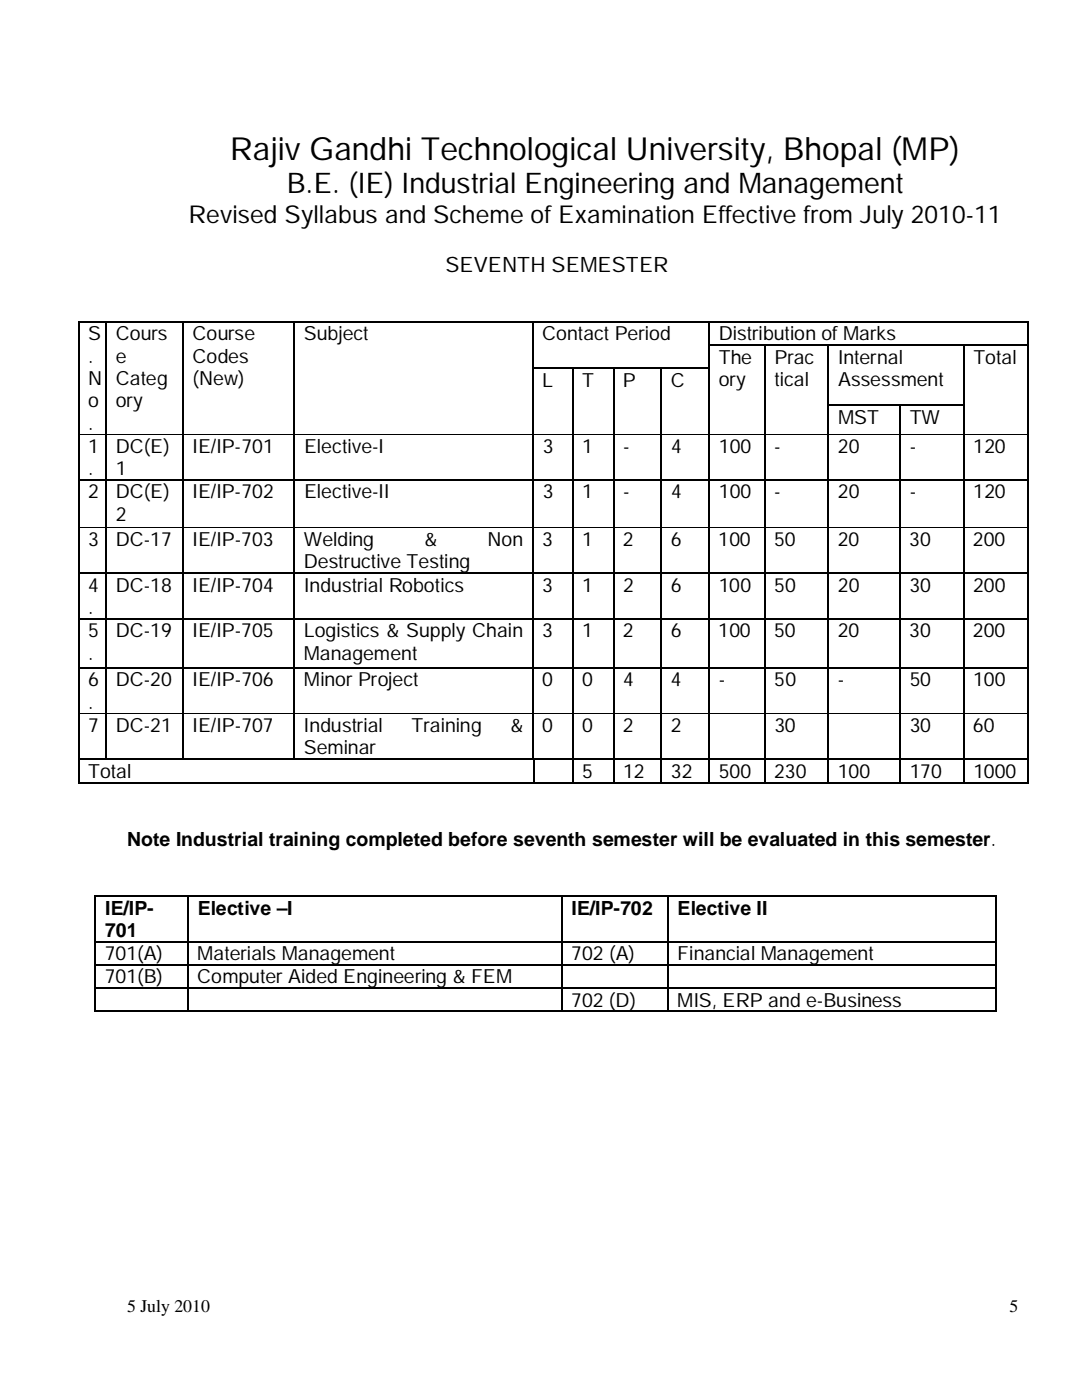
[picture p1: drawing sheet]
<svg xmlns="http://www.w3.org/2000/svg" width="216mm" height="279mm" viewBox="0 0 216 279" stroke-linecap="round" stroke-linejoin="round" font-family="sans-serif">
<defs><g id="words">
<text font-size="6.3" x="45.9" y="31.9">Rajiv Gandhi Technological University, Bhopal (MP)</text>
<text font-size="5.7" x="57.2" y="38.6">B.E. (IE) Industrial Engineering and Management</text>
<text font-size="4.9" x="37.6" y="44.4">Revised Syllabus and Scheme of Examination Effective from July 2010-11</text>
<text font-size="4.2" x="88.9" y="54.3">SEVENTH SEMESTER</text>
<g font-size="3.9">
<text x="17.6" y="67.9">S</text>
<text x="23.1" y="67.9">Cours</text>
<text x="38.4" y="67.9">Course</text>
<text x="60.6" y="67.9">Subject</text>
<text x="108.2" y="67.9">Contact Period</text>
<text x="143.4" y="67.9">Distribution of Marks</text>
<text x="17.6" y="72.4">.</text>
<text x="17.6" y="76.8">N</text>
<text x="23.1" y="72.4">e</text>
<text x="23.1" y="76.8">Categ</text>
<text x="38.4" y="72.4">Codes</text>
<text x="38.4" y="76.8">(New)</text>
<text x="108.2" y="77.2">L</text>
<text x="116.2" y="77.2">T</text>
<text x="124.3" y="77.2">P</text>
<text x="133.9" y="77.2">C</text>
<text x="143.4" y="72.6">The</text>
<text x="143.4" y="77">ory</text>
<text x="154.5" y="72.6">Prac</text>
<text x="154.5" y="77">tical</text>
<text x="167.2" y="72.6">Internal</text>
<text x="167.2" y="77">Assessment</text>
<text x="194.2" y="72.6">Total</text>
<text x="17.6" y="81.3">o</text>
<text x="23.1" y="81.3">ory</text>
<text x="17.6" y="85.8">.</text>
<text x="167.2" y="84.6">MST</text>
<text x="181.5" y="84.6">TW</text>
<text x="17.6" y="90.3">1</text>
<text x="17.6" y="94.8">.</text>
<text x="23.1" y="90.3">DC(E)</text>
<text x="23.1" y="94.8">1</text>
<text x="38.4" y="90.3">IE/IP-701</text>
<text x="60.7" y="90.3">Elective-I</text>
<text x="108.3" y="90.3">3</text>
<text x="116.2" y="90.3">1</text>
<text x="124.4" y="90.3">-</text>
<text x="133.9" y="90.3">4</text>
<text x="143.4" y="90.3">100</text>
<text x="154.5" y="90.3">-</text>
<text x="167.2" y="90.3">20</text>
<text x="181.5" y="90.3">-</text>
<text x="194.2" y="90.3">120</text>
<text x="17.6" y="99.5">2</text>
<text x="23.1" y="99.5">DC(E)</text>
<text x="38.4" y="99.5">IE/IP-702</text>
<text x="60.7" y="99.5">Elective-II</text>
<text x="108.3" y="99.5">3</text>
<text x="116.2" y="99.5">1</text>
<text x="124.4" y="99.5">-</text>
<text x="133.9" y="99.5">4</text>
<text x="143.4" y="99.5">100</text>
<text x="154.5" y="99.5">-</text>
<text x="167.2" y="99.5">20</text>
<text x="181.5" y="99.5">-</text>
<text x="194.2" y="99.5">120</text>
<text x="23.1" y="104">2</text>
<text x="17.6" y="109.1">3</text>
<text x="23.1" y="109.1">DC-17</text>
<text x="38.4" y="109.1">IE/IP-703</text>
<text x="60.6" y="113.5">Destructive Testing</text>
<text x="60.6" y="109.1">Welding</text>
<text x="84.7" y="109.1">&amp;</text>
<text x="97.3" y="109.1">Non</text>
<text x="108.2" y="109.1">3</text>
<text x="116.2" y="109.1">1</text>
<text x="124.3" y="109.1">2</text>
<text x="133.9" y="109.1">6</text>
<text x="143.3" y="109.1">100</text>
<text x="154.5" y="109.1">50</text>
<text x="167.2" y="109.1">20</text>
<text x="181.4" y="109.1">30</text>
<text x="194.1" y="109.1">200</text>
<text x="17.6" y="118.1">4</text>
<text x="23.1" y="118.1">DC-18</text>
<text x="38.4" y="118.1">IE/IP-704</text>
<text x="60.7" y="118.1">Industrial Robotics</text>
<text x="108.2" y="118.1">3</text>
<text x="116.2" y="118.1">1</text>
<text x="124.4" y="118.1">2</text>
<text x="133.8" y="118.1">6</text>
<text x="143.4" y="118.1">100</text>
<text x="154.5" y="118.1">50</text>
<text x="167.2" y="118.1">20</text>
<text x="181.5" y="118.1">30</text>
<text x="194.2" y="118.1">200</text>
<text x="17.6" y="122.5">.</text>
<text x="17.6" y="127.2">5</text>
<text x="17.6" y="131.7">.</text>
<text x="23.1" y="127.2">DC-19</text>
<text x="38.4" y="127.2">IE/IP-705</text>
<text x="60.6" y="131.7">Management</text>
<text x="60.6" y="127.2">Logistics &amp; Supply Chain</text>
<text x="108.2" y="127.2">3</text>
<text x="116.2" y="127.2">1</text>
<text x="124.3" y="127.2">2</text>
<text x="133.9" y="127.2">6</text>
<text x="143.3" y="127.2">100</text>
<text x="154.5" y="127.2">50</text>
<text x="167.2" y="127.2">20</text>
<text x="181.4" y="127.2">30</text>
<text x="194.1" y="127.2">200</text>
<text x="17.6" y="137">6</text>
<text x="23.1" y="137">DC-20</text>
<text x="38.4" y="137">IE/IP-706</text>
<text x="60.6" y="137">Minor Project</text>
<text x="108.2" y="137">0</text>
<text x="116.2" y="137">0</text>
<text x="124.4" y="137">4</text>
<text x="133.9" y="137">4</text>
<text x="143.4" y="137">-</text>
<text x="154.5" y="137">50</text>
<text x="167.2" y="137">-</text>
<text x="181.5" y="137">50</text>
<text x="194.2" y="137">100</text>
<text x="17.6" y="141.5">.</text>
<text x="17.6" y="146">7</text>
<text x="23.1" y="146">DC-21</text>
<text x="38.4" y="146">IE/IP-707</text>
<text x="60.6" y="146">Industrial</text>
<text x="82.1" y="146">Training</text>
<text x="101.9" y="146">&amp;</text>
<text x="108.2" y="146">0</text>
<text x="116.2" y="146">0</text>
<text x="124.3" y="146">2</text>
<text x="133.9" y="146">2</text>
<text x="154.5" y="146">30</text>
<text x="181.5" y="146">30</text>
<text x="194.1" y="146">60</text>
<text x="17.6" y="155.2">Total</text>
<text x="60.6" y="150.5">Seminar</text>
<text x="116.2" y="155.2">5</text>
<text x="124.4" y="155.2">12</text>
<text x="133.9" y="155.2">32</text>
<text x="143.4" y="155.2">500</text>
<text x="154.5" y="155.2">230</text>
<text x="167.2" y="155.2">100</text>
<text x="181.5" y="155.2">170</text>
<text x="194.2" y="155.2">1000</text>
<text x="25.4" y="168.9">Note Industrial training completed before seventh semester will be evaluated in this semester.</text>
<text x="21" y="182.5">IE/IP-</text>
<text x="39.5" y="182.5">Elective –I</text>
<text x="114" y="182.5">IE/IP-702</text>
<text x="135.2" y="182.5">Elective II</text>
<text x="20.9" y="191.6">701(A)</text>
<text x="21" y="186.9">701</text>
<text x="39.4" y="191.6">Materials Management</text>
<text x="114" y="191.6">702 (A)</text>
<text x="135.1" y="191.6">Financial Management</text>
<text x="20.9" y="196.3">701(B)</text>
<text x="39.4" y="196.3">Computer Aided Engineering &amp; FEM</text>
<text x="114" y="200.9">702 (D)</text>
<text x="135.1" y="200.9">MIS, ERP and e-Business</text>
</g>
<g font-size="3.6">
<text x="25.4" y="261.8">5 July 2010</text>
<text x="201.4" y="261.8">5</text>
</g>
</g></defs>
<g fill="#000">
<path d="M15.6 64.1h.2v.2h-.2zM15.6 68.7h.2v.3h-.2zM15.6 73.4h.2v.3h-.2zM21.1 68.7h.2v.3h-.2zM21.1 73.4h.2v.3h-.2zM36.4 68.7h.3v.3h-.3zM36.4 73.4h.3v.3h-.3zM58.6 68.7h.2v.3h-.2zM58.6 73.4h.2v.3h-.2zM106.2 68.7h.2v.3h-.2zM152.5 73.4h.2v.3h-.2zM165.2 73.4h.2v.3h-.2z"/>
<path d="M192.2 73.4h.2v.3h-.2zM205 64.1h.2v.2h-.2zM205 73.4h.2v.3h-.2zM15.6 80.8h.2v.2h-.2zM21.1 80.8h.2v.2h-.2zM36.4 80.8h.3v.2h-.3zM58.6 80.8h.2v.2h-.2zM106.2 80.8h.2v.2h-.2zM114.1 80.8h.3v.2h-.3zM122.3 80.8h.3v.2h-.3zM131.8 80.8h.3v.2h-.3zM141.4 80.8h.2v.2h-.2z"/>
<path d="M152.5 80.8h.2v.2h-.2zM205 80.8h.2v.2h-.2zM205 156.2h.2v.3h-.2zM18.9 178.7h.2v.3h-.2zM198.6 178.7h.3v.3h-.3zM198.6 201.7h.3v.2h-.3z"/>
</g>
<g fill="none" stroke="#000" stroke-width=".25">
<path d="M15.6 64.2h189.6M15.7 64.3v4.5M15.7 68.9v4.6M15.7 73.6v7.3M21.2 64.3v4.5M21.2 68.9v4.6M21.2 73.6v7.3M36.5 64.3v4.5M36.5 68.9v4.6M36.5 73.6v7.3M58.7 64.3v4.5M58.7 68.9v4.6"/>
<path d="M58.7 73.6v7.3M106.2 73.5h35.4M106.3 64.3v4.5M106.3 68.9v4.6M106.3 73.6v7.3M114.3 73.6v7.3M122.5 73.6v7.3M132 73.6v7.3M141.4 68.9h63.8M141.5 64.3v4.5M141.5 68.9v4.6M141.5 73.6v7.3"/>
<path d="M152.6 68.9v4.6M152.6 73.6v7.3M165.3 68.9v4.6M165.3 73.6v7.3M192.3 68.9v4.6M192.3 73.6v7.3M205.1 64.3v4.5M205.1 68.9v4.6M205.1 73.6v7.3M15.6 95.8h189.6M15.7 80.9v5.7M15.7 86.8v9"/>
<path d="M15.7 95.8v9.4M21.2 80.9v5.7M21.2 86.8v9M21.2 95.8v9.4M36.5 80.9v5.7M36.5 86.8v9M36.5 95.8v9.4M58.7 80.9v5.7M58.7 86.8v9M58.7 95.8v9.4M106.3 80.9v5.7M106.3 86.8v9"/>
<path d="M106.3 95.8v9.4M114.3 80.9v5.7M114.3 86.8v9M114.3 95.8v9.4M122.5 80.9v5.7M122.5 86.8v9M122.5 95.8v9.4M132 80.9v5.7M132 86.8v9M132 95.8v9.4M141.5 80.9v5.7M141.5 86.8v9"/>
<path d="M141.5 95.8v9.4M152.6 80.9v5.7M152.6 86.8v9M152.6 95.8v9.4M165.2 80.9h27.2M165.3 80.9v5.7M165.3 86.8v9M165.3 95.8v9.4M179.6 80.9v5.7M179.6 86.8v9M179.6 95.8v9.4M192.3 80.9v5.7"/>
<path d="M192.3 86.8v9M192.3 95.8v9.4M205.1 80.9v5.7M205.1 86.8v9M205.1 95.8v9.4M15.6 114.4h189.6M15.7 105.3v9.1M15.7 114.5v8.9M21.2 105.3v9.1M21.2 114.5v8.9M36.5 105.3v9.1M36.5 114.5v8.9"/>
<path d="M58.7 105.3v9.1M58.7 114.5v8.9M106.3 105.3v9.1M106.3 114.5v8.9M114.3 105.3v9.1M114.3 114.5v8.9M122.5 105.3v9.1M122.5 114.5v8.9M132 105.3v9.1M132 114.5v8.9M141.5 105.3v9.1M141.5 114.5v8.9"/>
<path d="M152.6 105.3v9.1M152.6 114.5v8.9M165.3 105.3v9.1M165.3 114.5v8.9M179.6 105.3v9.1M179.6 114.5v8.9M192.3 105.3v9.1M192.3 114.5v8.9M205.1 105.3v9.1M205.1 114.5v8.9M15.6 123.5h189.6M15.6 133.3h189.6"/>
<path d="M15.7 123.5v9.8M15.7 133.3v9M21.2 123.5v9.8M21.2 133.3v9M36.5 123.5v9.8M36.5 133.3v9M58.7 123.5v9.8M58.7 133.3v9M106.3 123.5v9.8M106.3 133.3v9M114.3 123.5v9.8M114.3 133.3v9"/>
<path d="M122.5 123.5v9.8M122.5 133.3v9M132 123.5v9.8M132 133.3v9M141.5 123.5v9.8M141.5 133.3v9M152.6 123.5v9.8M152.6 133.3v9M165.3 123.5v9.8M165.3 133.3v9M179.6 123.5v9.8M179.6 133.3v9"/>
<path d="M192.3 123.5v9.8M192.3 133.3v9M205.1 123.5v9.8M205.1 133.3v9M15.6 151.5h189.6M15.6 156.3h90.8M15.7 142.5v9M15.7 151.6v4.9M21.2 142.5v9M36.5 142.5v9M58.7 142.5v9M106.3 142.5v9"/>
<path d="M106.5 151.6v4.9M106.5 156.3h7.7M114.3 142.5v9M114.3 151.6v4.9M114.3 156.3h8.1M122.5 142.5v9M122.5 151.6v4.9M122.5 156.3h9.4M132 142.5v9M132 151.6v4.9M132 156.3h9.5M141.5 142.5v9"/>
<path d="M141.5 151.6v4.9M141.6 156.3h11M152.6 142.5v9M152.6 151.6v4.9M152.7 156.3h12.6M165.3 142.5v9M165.3 151.6v4.9M165.4 156.3h14.2M179.6 142.5v9M179.6 151.6v4.9M179.7 156.3h12.6M192.3 142.5v9"/>
<path d="M192.3 151.6v4.9M192.4 156.3h12.7M205.1 142.5v9M205.1 151.6v4.9M18.9 178.9h180M19 178.9v9M37.5 178.9v9M112.1 178.9v9M133.3 178.9v9M198.8 178.9v9M18.9 187.9h180M18.9 192.6h180"/>
<path d="M18.9 197.2h180M19 188v4.5M19 192.6v4.6M19 197.3v4.6M37.5 188v4.5M37.5 192.6v4.6M37.5 197.3v4.6M112.1 188v4.5M112.1 192.6v4.6M112.1 197.3v4.6M133.3 188v4.5M133.3 192.6v4.6"/>
<path d="M133.3 197.3v4.6M198.8 188v4.5M198.8 192.6v4.6M198.8 197.3v4.6M18.9 201.8h18.6M37.6 201.8h74.5M112.2 201.8h21.1M133.3 201.8h65.4"/>
</g>
<path d="M15.6 86.7h189.6M15.6 105.3h189.6M15.6 142.4h189.6" fill="none" stroke="#000" stroke-width=".2"/>
<use href="#words"/>
</svg>
